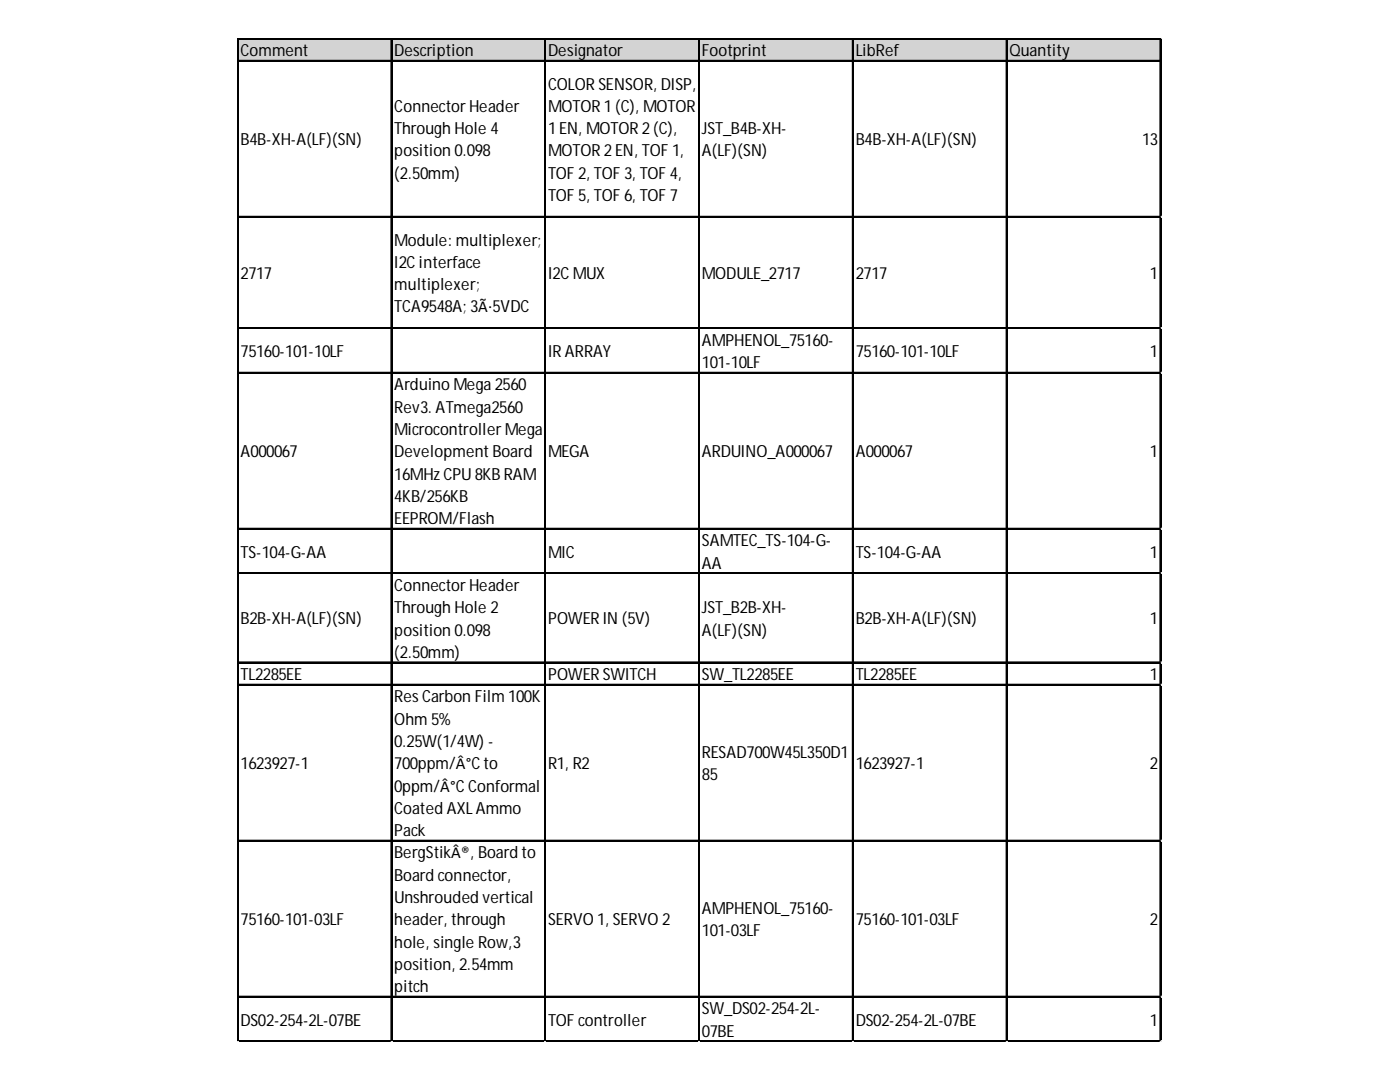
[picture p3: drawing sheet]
<svg xmlns="http://www.w3.org/2000/svg" width="279mm" height="216mm" viewBox="0 0 279 216" stroke-linecap="round" stroke-linejoin="round" font-family="sans-serif">
<defs><g id="words">
<g font-size="3.3">
<text x="48" y="11.2">Comment</text>
<text x="78.7" y="11.2">Description</text>
<text x="109.4" y="11.2">Designator</text>
<text x="140.1" y="11.2">Footprint</text>
<text x="170.8" y="11.2">LibRef</text>
<text x="201.5" y="11.2">Quantity</text>
<text x="109.4" y="17.9">COLOR SENSOR, DISP,</text>
<text x="78.7" y="22.3">Connector Header</text>
<text x="109.4" y="22.3">MOTOR 1(C), MOTOR</text>
<text x="48" y="29">B4B-XH-A(LF)(SN)</text>
<text x="78.7" y="26.8">Through Hole 4</text>
<text x="109.4" y="26.8">1EN, MOTOR 2(C),</text>
<text x="140.1" y="26.8">JST_B4B-XH-</text>
<text x="170.8" y="29">B4B-XH-A(LF)(SN)</text>
<text x="227.9" y="29">13</text>
<text x="78.7" y="31.2">position 0.098</text>
<text x="78.7" y="35.7">(2.50mm)</text>
<text x="109.4" y="31.2">MOTOR 2EN, TOF 1,</text>
<text x="109.4" y="35.7">TOF 2, TOF 3, TOF 4,</text>
<text x="140.1" y="31.2">A(LF)(SN)</text>
<text x="109.4" y="40.1">TOF 5, TOF 6, TOF 7</text>
<text x="78.7" y="49">Module: multiplexer;</text>
<text x="78.7" y="53.5">I2C interface</text>
<text x="48" y="55.7">2717</text>
<text x="78.7" y="57.9">multiplexer;</text>
<text x="109.4" y="55.7">I2C MUX</text>
<text x="140.1" y="55.7">MODULE_2717</text>
<text x="170.8" y="55.7">2717</text>
<text x="229.5" y="55.7">1</text>
<text x="78.7" y="62.3">TCA9548A; 3Ã·5VDC</text>
<text x="48" y="71.2">75160-101-10LF</text>
<text x="109.4" y="71.2">IR ARRAY</text>
<text x="140.1" y="69">AMPHENOL_75160-</text>
<text x="170.8" y="71.2">75160-101-10LF</text>
<text x="229.5" y="71.2">1</text>
<text x="78.7" y="77.9">Arduino Mega 2560</text>
<text x="140.1" y="73.5">101-10LF</text>
<text x="78.7" y="82.4">Rev3. ATmega2560</text>
<text x="78.7" y="86.8">Microcontroller Mega</text>
<text x="48" y="91.2">A000067</text>
<text x="78.7" y="91.2">Development Board</text>
<text x="78.7" y="95.7">16MHz CPU8KB RAM</text>
<text x="109.4" y="91.2">MEGA</text>
<text x="140.1" y="91.2">ARDUINO_A000067</text>
<text x="170.8" y="91.2">A000067</text>
<text x="229.5" y="91.2">1</text>
<text x="78.7" y="100.1">4KB/256KB</text>
<text x="78.7" y="104.6">EEPROM/Flash</text>
<text x="48" y="111.3">TS-104-G-AA</text>
<text x="109.4" y="111.3">MIC</text>
<text x="140.1" y="109">SAMTEC_TS-104-G-</text>
<text x="140.1" y="113.5">AA</text>
<text x="170.8" y="111.3">TS-104-G-AA</text>
<text x="229.5" y="111.3">1</text>
<text x="78.7" y="117.9">Connector Header</text>
<text x="48" y="124.6">B2B-XH-A(LF)(SN)</text>
<text x="78.7" y="122.4">Through Hole 2</text>
<text x="109.4" y="124.6">POWER IN (5V)</text>
<text x="140.1" y="122.4">JST_B2B-XH-</text>
<text x="170.8" y="124.6">B2B-XH-A(LF)(SN)</text>
<text x="229.5" y="124.6">1</text>
<text x="78.7" y="126.8">position 0.098</text>
<text x="78.7" y="131.3">(2.50mm)</text>
<text x="140.1" y="126.8">A(LF)(SN)</text>
<text x="48" y="135.7">TL2285EE</text>
<text x="109.4" y="135.7">POWER SWITCH</text>
<text x="140.1" y="135.7">SW_TL2285EE</text>
<text x="170.8" y="135.7">TL2285EE</text>
<text x="229.5" y="135.7">1</text>
<text x="78.7" y="140.2">Res Carbon Film 100K</text>
<text x="78.7" y="144.6">Ohm 5%</text>
<text x="78.7" y="149">0.25W(1/4W) -</text>
<text x="48" y="153.5">1623927-1</text>
<text x="78.7" y="153.5">700ppm/Â°C to</text>
<text x="109.4" y="153.5">R1, R2</text>
<text x="140.1" y="151.3">RESAD700W45L350D1</text>
<text x="140.1" y="155.7">85</text>
<text x="170.8" y="153.5">1623927-1</text>
<text x="229.5" y="153.5">2</text>
<text x="78.7" y="157.9">0ppm/Â°C Conformal</text>
<text x="78.7" y="162.4">Coated AXL Ammo</text>
<text x="78.7" y="166.8">Pack</text>
<text x="78.7" y="171.3">BergStikÂ®, Board to</text>
<text x="78.7" y="175.7">Board connector,</text>
<text x="48" y="184.6">75160-101-03LF</text>
<text x="78.7" y="180.2">Unshrouded vertical</text>
<text x="78.7" y="184.6">header, through</text>
<text x="109.4" y="184.6">SERVO 1, SERVO 2</text>
<text x="140.1" y="182.4">AMPHENOL_75160-</text>
<text x="170.8" y="184.6">75160-101-03LF</text>
<text x="229.5" y="184.6">2</text>
<text x="78.7" y="189.1">hole, single Row,3</text>
<text x="140.1" y="186.8">101-03LF</text>
<text x="78.7" y="193.5">position, 2.54mm</text>
<text x="78.7" y="198">pitch</text>
<text x="140.1" y="202.4">SW_DS02-254-2L-</text>
<text x="48" y="204.6">DS02-254-2L-07BE</text>
<text x="109.4" y="204.6">TOF controller</text>
<text x="140.1" y="206.8">07BE</text>
<text x="170.8" y="204.6">DS02-254-2L-07BE</text>
<text x="229.5" y="204.6">1</text>
</g>
</g></defs>
<path d="M47.5 7.8h184.3v4.5h-184.3z" fill="#d3d3d3"/>
<g fill="none" stroke="#000" stroke-width=".22">
<path d="M47.3 7.6v200.3M47.4 7.6v200.3M47.6 7.6h184.1M47.6 7.7h184.1M47.6 12h184.1M47.6 12.2h184.1M78 7.8v200.1M78.1 7.8v200.1M108.7 7.8v200.1M108.8 7.8v200.1M139.4 7.8v200.1M139.5 7.8v200.1"/>
<path d="M170.1 7.8v200.1M170.2 7.8v200.1M200.8 7.8v200.1M200.9 7.8v200.1M231.5 7.8v200.1M231.6 7.8v200.1M47.6 43.2h184.1M47.6 43.3h184.1M47.6 65.4h184.1M47.6 65.5h184.1M47.6 74.3h184.1M47.6 74.4h184.1"/>
<path d="M47.6 105.4h184.1M47.6 105.5h184.1M47.6 114.3h184.1M47.6 114.4h184.1M47.6 132.1h184.1M47.6 132.2h184.1M47.6 136.5h184.1M47.6 136.6h184.1M47.6 167.7h184.1M47.6 167.8h184.1M47.6 198.8h184.1M47.6 198.9h184.1"/>
<path d="M47.6 207.7h184.1M47.6 207.8h184.1"/>
</g>
<path d="M47.3 207.9h.1" fill="none" stroke="#e0e0e0" stroke-width=".22"/>
<path d="M47.3 207.9h.3z" fill="#e0e0e0"/>
<path d="M78 207.9h.1" fill="none" stroke="#e0e0e0" stroke-width=".22"/>
<path d="M78 207.9h.2z" fill="#e0e0e0"/>
<path d="M108.7 207.9h.1" fill="none" stroke="#e0e0e0" stroke-width=".22"/>
<path d="M108.7 207.9h.2z" fill="#e0e0e0"/>
<path d="M139.4 207.9h.1" fill="none" stroke="#e0e0e0" stroke-width=".22"/>
<path d="M139.4 207.9h.2z" fill="#e0e0e0"/>
<path d="M170.1 207.9h.1" fill="none" stroke="#e0e0e0" stroke-width=".22"/>
<path d="M170.1 207.9h.2z" fill="#e0e0e0"/>
<path d="M200.8 207.9h.1" fill="none" stroke="#e0e0e0" stroke-width=".22"/>
<path d="M200.8 207.9h.2z" fill="#e0e0e0"/>
<path d="M231.5 207.9h.1" fill="none" stroke="#e0e0e0" stroke-width=".22"/>
<path d="M231.5 207.9h.2z" fill="#e0e0e0"/>
<path d="M231.7 43.2h.1" fill="none" stroke="#e0e0e0" stroke-width=".22"/>
<path d="M231.7 43.2l.1 .2z" fill="#e0e0e0"/>
<path d="M231.7 65.4h.1" fill="none" stroke="#e0e0e0" stroke-width=".22"/>
<path d="M231.7 65.4l.1 .2z" fill="#e0e0e0"/>
<path d="M231.7 74.3h.1" fill="none" stroke="#e0e0e0" stroke-width=".22"/>
<path d="M231.7 74.3l.1 .2z" fill="#e0e0e0"/>
<path d="M231.7 105.4h.1" fill="none" stroke="#e0e0e0" stroke-width=".22"/>
<path d="M231.7 105.4l.1 .2z" fill="#e0e0e0"/>
<path d="M231.7 114.3h.1" fill="none" stroke="#e0e0e0" stroke-width=".22"/>
<path d="M231.7 114.3l.1 .2z" fill="#e0e0e0"/>
<path d="M231.7 132.1h.1" fill="none" stroke="#e0e0e0" stroke-width=".22"/>
<path d="M231.7 132.1l.1 .2z" fill="#e0e0e0"/>
<path d="M231.7 136.5h.1" fill="none" stroke="#e0e0e0" stroke-width=".22"/>
<path d="M231.7 136.5l.1 .3z" fill="#e0e0e0"/>
<path d="M231.7 167.7h.1" fill="none" stroke="#e0e0e0" stroke-width=".22"/>
<path d="M231.7 167.7l.1 .2z" fill="#e0e0e0"/>
<path d="M231.7 198.8h.1" fill="none" stroke="#e0e0e0" stroke-width=".22"/>
<path d="M231.7 198.8l.1 .2z" fill="#e0e0e0"/>
<path d="M231.7 207.7h.1" fill="none" stroke="#e0e0e0" stroke-width=".22"/>
<path d="M231.7 207.7l.1 .2z" fill="#e0e0e0"/>
<use href="#words"/>
</svg>
